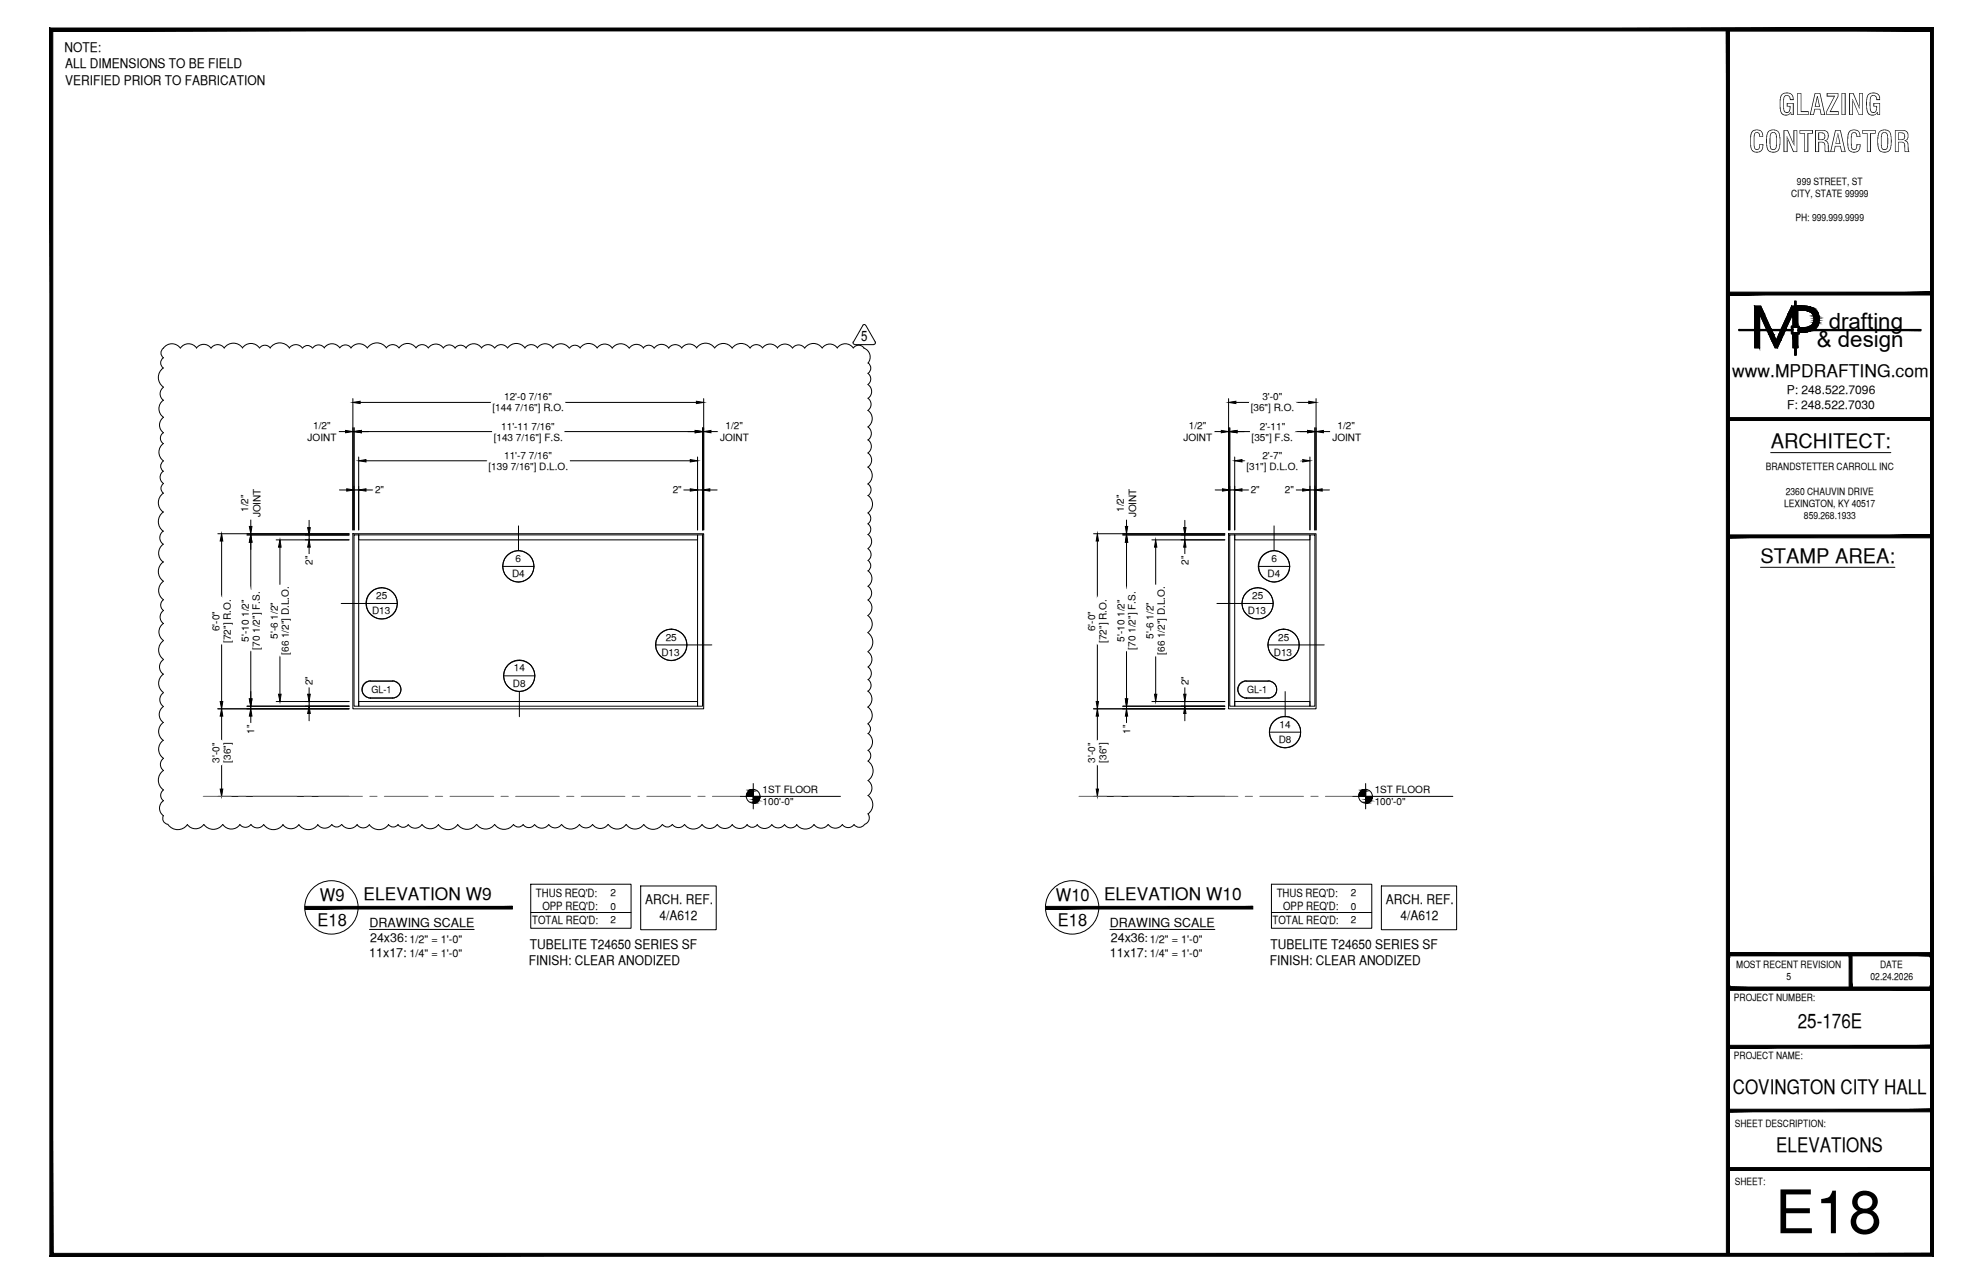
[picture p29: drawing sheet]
<svg xmlns="http://www.w3.org/2000/svg" width="432mm" height="279mm" viewBox="0 0 432 279" stroke-linecap="round" stroke-linejoin="round" font-family="sans-serif">
<defs><g id="words">
<text font-size="13.1" x="386.5" y="268.4">E18</text>
<g font-size="6.3">
<text x="387.2" y="25">GLAZING</text>
<text x="380.8" y="33.1">CONTRACTOR</text>
</g>
<g font-size="4.9">
<text x="398.2" y="71.5">drafting</text>
<text x="395.6" y="75.5">&amp; design</text>
</g>
<g font-size="4.4">
<text x="385.6" y="97.5">ARCHITECT:</text>
<text x="383.3" y="122.5">STAMP AREA:</text>
<text x="391.5" y="223.7">25-176E</text>
<text x="377.3" y="238.1">COVINGTON CITY HALL</text>
<text x="386.8" y="250.7">ELEVATIONS</text>
</g>
<g font-size="3.8">
<text x="377.2" y="82">www.MPDRAFTING.com</text>
<text x="69.7" y="196.2">W9</text>
<text x="79.2" y="195.9">ELEVATION W9</text>
<text x="229.9" y="196.2">W10</text>
<text x="240.4" y="195.9">ELEVATION W10</text>
<text x="69.2" y="201.4">E18</text>
<text x="230.4" y="201.4">E18</text>
</g>
<text font-size="3.1" x="187.5" y="74.3">5</text>
<g font-size="2.9">
<text x="14" y="11.2">NOTE:</text>
<text x="14.2" y="14.8">ALL DIMENSIONS TO BE FIELD</text>
<text x="14.2" y="18.4">VERIFIED PRIOR TO FABRICATION</text>
<text x="140.5" y="196.7">ARCH. REF.</text>
<text x="301.8" y="196.7">ARCH. REF.</text>
<text x="143.6" y="200.3">4/A612</text>
<text x="304.9" y="200.3">4/A612</text>
<text x="115.2" y="210">FINISH: CLEAR ANODIZED</text>
<text x="115.4" y="206.4">TUBELITE T24650 SERIES SF</text>
<text x="276.5" y="210">FINISH: CLEAR ANODIZED</text>
<text x="276.7" y="206.4">TUBELITE T24650 SERIES SF</text>
</g>
<g font-size="2.7">
<text x="80.5" y="201.7">DRAWING SCALE</text>
<text x="241.7" y="201.7">DRAWING SCALE</text>
<text x="80.4" y="208.3">11x17:</text>
<text x="80.6" y="205">24x36:</text>
<text x="241.7" y="208.3">11x17:</text>
<text x="241.9" y="205">24x36:</text>
</g>
<g font-size="2.6">
<text x="389.1" y="85.8">P: 248.522.7096</text>
<text x="389.1" y="89">F: 248.522.7030</text>
</g>
<g font-size="2.5">
<text x="116.7" y="195.2">THUS REQ'D:</text>
<text x="278" y="195.2">THUS REQ'D:</text>
<text x="115.9" y="201">TOTAL REQ'D:</text>
<text x="118.1" y="198.1">OPP REQ'D:</text>
<text x="277.1" y="201">TOTAL REQ'D:</text>
<text x="279.4" y="198.1">OPP REQ'D:</text>
</g>
<g font-size="2.4">
<text x="89.2" y="205.1">1/2&quot; = 1'-0&quot;</text>
<text x="89.2" y="208.3">1/4&quot; = 1'-0&quot;</text>
<text x="250.4" y="205.1">1/2&quot; = 1'-0&quot;</text>
<text x="250.4" y="208.3">1/4&quot; = 1'-0&quot;</text>
</g>
<g font-size="2.2">
<text x="391.3" y="40.2">999 STREET, ST</text>
<text x="390" y="42.9">CITY, STATE 99999</text>
<text x="391" y="48.2">PH: 999.999.9999</text>
<text x="107.3" y="89.5">[144 7/16&quot;] R.O.</text>
<text x="109.8" y="87.1">12'-0 7/16&quot;</text>
<text x="272.4" y="89.5">[36&quot;] R.O.</text>
<text x="274.9" y="87.1">3'-0&quot;</text>
<text x="68.2" y="93.3">1/2&quot;</text>
<text x="107.5" y="95.9">[143 7/16&quot;] F.S.</text>
<text x="109.2" y="93.5">11'-11 7/16&quot;</text>
<text x="158" y="93.3">1/2&quot;</text>
<text x="258.9" y="93.3">1/2&quot;</text>
<text x="272.5" y="95.9">[35&quot;] F.S.</text>
<text x="274.3" y="93.5">2'-11&quot;</text>
<text x="291.3" y="93.3">1/2&quot;</text>
<text x="67" y="96">JOINT</text>
<text x="109.8" y="99.8">11'-7 7/16&quot;</text>
<text x="156.8" y="96">JOINT</text>
<text x="257.7" y="96">JOINT</text>
<text x="274.9" y="99.8">2'-7&quot;</text>
<text x="290.1" y="96">JOINT</text>
<text x="81.7" y="107.4">2&quot;</text>
<text x="106.4" y="102.2">[139 7/16&quot;] D.L.O.</text>
<text x="146.5" y="107.4">2&quot;</text>
<text x="271.4" y="102.2">[31&quot;] D.L.O.</text>
<text x="272.4" y="107.4">2&quot;</text>
<text x="279.8" y="107.4">2&quot;</text>
<text x="384.5" y="102.3">BRANDSTETTER CARROLL INC</text>
<text x="388.9" y="107.6">2360 CHAUVIN DRIVE</text>
<text x="54" y="111.4" transform="rotate(-90 54 111.4)">1/2&quot;</text>
<text x="56.7" y="112.6" transform="rotate(-90 56.7 112.6)">JOINT</text>
<text x="244.7" y="111.4" transform="rotate(-90 244.7 111.4)">1/2&quot;</text>
<text x="247.4" y="112.6" transform="rotate(-90 247.4 112.6)">JOINT</text>
<text x="388.5" y="110.3">LEXINGTON, KY 40517</text>
<text x="392.8" y="113">859.268.1933</text>
<text x="68.1" y="122.9" transform="rotate(-90 68.1 122.9)">2&quot;</text>
<text x="111.5" y="125.6">D4</text>
<text x="112.3" y="122.3">6</text>
<text x="258.8" y="122.9" transform="rotate(-90 258.8 122.9)">2&quot;</text>
<text x="276" y="125.6">D4</text>
<text x="276.9" y="122.3">6</text>
<text x="81.9" y="130.4">25</text>
<text x="272.7" y="130.4">25</text>
<text x="47.8" y="137.4" transform="rotate(-90 47.8 137.4)">6'-0&quot;</text>
<text x="81" y="133.7">D13</text>
<text x="238.5" y="137.4" transform="rotate(-90 238.5 137.4)">6'-0&quot;</text>
<text x="271.7" y="133.7">D13</text>
<text x="50.2" y="139.9" transform="rotate(-90 50.2 139.9)">[72&quot;] R.O.</text>
<text x="54.2" y="139.6" transform="rotate(-90 54.2 139.6)">5'-10 1/2&quot;</text>
<text x="56.6" y="141.4" transform="rotate(-90 56.6 141.4)">[70 1/2&quot;] F.S.</text>
<text x="60.5" y="139" transform="rotate(-90 60.5 139)">5'-6 1/2&quot;</text>
<text x="62.9" y="142.5" transform="rotate(-90 62.9 142.5)">[66 1/2&quot;] D.L.O.</text>
<text x="144" y="142.7">D13</text>
<text x="145" y="139.4">25</text>
<text x="240.9" y="139.9" transform="rotate(-90 240.9 139.9)">[72&quot;] R.O.</text>
<text x="244.9" y="139.6" transform="rotate(-90 244.9 139.6)">5'-10 1/2&quot;</text>
<text x="247.3" y="141.4" transform="rotate(-90 247.3 141.4)">[70 1/2&quot;] F.S.</text>
<text x="251.2" y="139" transform="rotate(-90 251.2 139)">5'-6 1/2&quot;</text>
<text x="253.6" y="142.5" transform="rotate(-90 253.6 142.5)">[66 1/2&quot;] D.L.O.</text>
<text x="277.4" y="142.7">D13</text>
<text x="278.3" y="139.4">25</text>
<text x="68.1" y="149.2" transform="rotate(-90 68.1 149.2)">2&quot;</text>
<text x="111.7" y="149.5">D8</text>
<text x="111.9" y="146.1">14</text>
<text x="258.8" y="149.2" transform="rotate(-90 258.8 149.2)">2&quot;</text>
<text x="80.9" y="150.8">GL-1</text>
<text x="271.6" y="150.8">GL-1</text>
<text x="55.4" y="159.6" transform="rotate(-90 55.4 159.6)">1&quot;</text>
<text x="246.1" y="159.6" transform="rotate(-90 246.1 159.6)">1&quot;</text>
<text x="278.4" y="161.7">D8</text>
<text x="278.6" y="158.4">14</text>
<text x="47.8" y="165.9" transform="rotate(-90 47.8 165.9)">3'-0&quot;</text>
<text x="50.2" y="165.9" transform="rotate(-90 50.2 165.9)">[36&quot;]</text>
<text x="238.5" y="165.9" transform="rotate(-90 238.5 165.9)">3'-0&quot;</text>
<text x="240.9" y="165.9" transform="rotate(-90 240.9 165.9)">[36&quot;]</text>
<text x="166.1" y="172.5">1ST FLOOR</text>
<text x="299.3" y="172.5">1ST FLOOR</text>
<text x="166.1" y="175.2">100'-0&quot;</text>
<text x="299.3" y="175.2">100'-0&quot;</text>
<text x="132.9" y="195.1">2</text>
<text x="132.9" y="198">0</text>
<text x="294.1" y="195.1">2</text>
<text x="294.1" y="198">0</text>
<text x="132.9" y="200.8">2</text>
<text x="294.1" y="200.8">2</text>
<text x="378.1" y="210.6">MOST RECENT REVISION</text>
<text x="389" y="213.3">5</text>
<text x="407.3" y="213.2">02.24.2026</text>
<text x="409.4" y="210.6">DATE</text>
<text x="377.6" y="217.8">PROJECT NUMBER:</text>
<text x="377.6" y="230.4">PROJECT NAME:</text>
<text x="377.8" y="245.2">SHEET DESCRIPTION:</text>
<text x="377.8" y="257.9">SHEET:</text>
</g>
</g></defs>
<!-- layer: COMPONENTS -->
<path d="M77.1 116.4h1v37.3h-1zM78.1 116.4h73.8v1.1h-73.8zM151.9 116.4h1.1v37.3h-1.1zM267.8 116.4h1.1v37.3h-1.1zM268.9 116.4h16.3v1.1h-16.3zM285.2 116.4h1.1v37.3h-1.1zM78.1 152.7h73.8v1h-73.8zM268.9 152.7h16.3v1h-16.3z" fill="none" stroke="#000" stroke-width=".22"/>
<!-- layer: ROUGH OPENING -->
<path d="M76.8 116.1h76.4v38.1h-76.4zM267.5 116.1h19.1v38.1h-19.1z" fill="none" stroke="#000" stroke-width=".22"/>
<!-- layer: DIM -->
<g fill="none" stroke="#000" stroke-width=".22">
<path d="M73.7 93.9h1.5M76.8 93.9h.3M76.8 86.7v28.6M77.1 93.1v22.2M78.1 99.4v15.9M78.4 87.6h28.6M78.7 93.9h28.6M122.8 93.9h28.6M123 87.6h28.6M151.9 99.4v15.9M153 93.9h.2M153 93.1v22.2"/>
<path d="M153.2 86.7v28.6M154.8 93.9h1.6M264.4 93.9h1.5M267.5 86.7v28.6M267.5 93.9h.3M267.8 93.1v22.2M268.9 99.4v15.9M269.1 87.6h3M269.4 93.9h2.9M281.7 93.9h3M282 87.6h3M285.2 99.4v15.9"/>
<path d="M286.3 93.1v22.2M286.3 93.9h.3M286.6 86.7v28.6M288.2 93.9h1.6M47.4 116.1h28.6M48.3 117.7v12.5M53.8 116.4h22.2M54.6 113v1.6M54.6 116.1v.3M54.6 118v10.5M60.1 117.5h15.9M61 119.1v8.2"/>
<path d="M67.3 113.2v1.6M67.3 116.4v1.1M67.3 119.1v1.5M73.9 106.6h1.6M77.1 106.6h1M79.7 106.6h1.6M79.7 100.3h26.4M124 100.3h26.3M148.7 106.6h1.6M151.9 106.6h1.1M154.6 106.6h1.5M238.1 116.1h28.6"/>
<path d="M239 117.7v12.5M244.5 116.4h22.2M245.3 113v1.6M245.3 116.1v.3M245.3 118v10.5M250.8 117.5h15.9M251.7 119.1v8.2M258 113.2v1.6M258 116.4v1.1M258 119.1v1.5M264.6 106.6h1.6M267.8 106.6h1.1"/>
<path d="M270.4 106.6h1.6M270.4 100.3h.7M282.1 106.6h1.6M283 100.3h.7M285.2 106.6h1.1M287.9 106.6h1.6M47.4 154.2h28.6M48.3 140.1v12.6M48.3 155.8v5.5M53.8 153.7h22.2M54.6 141.6v10.5M54.6 153.7v.5"/>
<path d="M54.6 155.8v1.6M60.1 152.7h15.9M61 142.7v8.4M67.3 149.5v1.6M67.3 152.7v1M67.3 155.3v1.5M238.1 154.2h28.6M239 140.1v12.6M239 155.8v5.5M244.5 153.7h22.2M245.3 141.6v10.5M245.3 153.7v.5"/>
<path d="M245.3 155.8v1.6M250.8 152.7h15.9M251.7 142.7v8.4M258 149.5v1.6M258 152.7v1M258 155.3v1.5M47.4 173.3h28.6M48.3 166.2v5.5M238.1 173.3h28.6M239 166.2v5.5"/>
</g>
<g fill="#000" stroke="#000" stroke-width=".22">
<path d="M75.2 93.7l1.6 .2-1.6 .3zM76.8 87.6l1.6-.3v.5zM77.1 93.9l1.6-.2v.5zM151.4 93.7l1.6 .2-1.6 .3zM151.6 87.3l1.6 .3-1.6 .2zM153.2 93.9l1.6-.2v.5zM265.9 93.7l1.6 .2-1.6 .3zM267.5 87.6l1.6-.3v.5zM267.8 93.9l1.6-.2v.5zM284.7 93.7l1.6 .2-1.6 .3zM285 87.3l1.6 .3-1.6 .2zM286.6 93.9l1.6-.2v.5z"/>
<path d="M48.3 116.1l.2 1.6h-.6zM54.6 116.4l.3 1.6h-.6zM54.3 114.6h.6l-.3 1.5zM61 117.5l.2 1.6h-.6zM67 114.8h.6l-.3 1.6zM67.3 117.5l.3 1.6h-.6zM75.5 106.4l1.6 .2-1.6 .3zM78.1 106.6l1.6-.2v.5zM78.1 100.3l1.6-.3v.5zM150.3 106.4l1.6 .2-1.6 .3zM150.3 100l1.6 .3-1.6 .2zM153 106.6l1.6-.2v.5z"/>
<path d="M239 116.1l.2 1.6h-.5zM245.3 116.4l.3 1.6h-.6zM245 114.6h.6l-.3 1.5zM251.7 117.5l.2 1.6h-.5zM257.7 114.8h.6l-.3 1.6zM258 117.5l.3 1.6h-.6zM266.2 106.4l1.6 .2-1.6 .3zM268.9 106.6l1.5-.2v.5zM268.9 100.3l1.5-.3v.5zM283.7 106.4l1.5 .2-1.5 .3zM283.7 100l1.5 .3-1.5 .2zM286.3 106.6l1.6-.2v.5z"/>
<path d="M47.9 152.7h.6l-.2 1.5zM48.3 154.2l.2 1.6h-.6zM54.3 152.1h.6l-.3 1.6zM54.6 154.2l.3 1.6h-.6zM60.6 151.1h.6l-.2 1.6zM67.3 153.7l.3 1.6h-.6zM67 151.1h.6l-.3 1.6zM238.7 152.7h.5l-.2 1.5zM239 154.2l.2 1.6h-.5zM245 152.1h.6l-.3 1.6zM245.3 154.2l.3 1.6h-.6zM251.4 151.1h.5l-.2 1.6z"/>
<path d="M258 153.7l.3 1.6h-.6zM257.7 151.1h.6l-.3 1.6zM47.9 171.7h.6l-.2 1.6zM238.7 171.7h.5l-.2 1.6z"/>
</g>
<g fill="#fff" stroke="#fff" stroke-width=".22">
<path d="M274.6 85.1v2.5l4.9-2.5zM274.6 87.6l4.9-2.5v2.5z"/>
<path d="M272.1 87.6v2.8l9.9-2.8zM272.1 90.4l9.9-2.8v2.8z"/>
<path d="M273.9 91.5v2.4l6.2-2.4zM273.9 93.9l6.2-2.4v2.4z"/>
<path d="M272.3 93.9v2.9l9.4-2.9zM272.3 96.8l9.4-2.9v2.9z"/>
<path d="M289.8 91.4v5.1l6.9-5.1zM289.8 96.5l6.9-5.1v5.1z"/>
<path d="M257.4 91.4v5.1l7-5.1zM257.4 96.5l7-5.1v5.1z"/>
<path d="M279.5 105.4v2.4l2.6-2.4zM279.5 107.8l2.6-2.4v2.4z"/>
<path d="M272 105.4v2.4l2.6-2.4zM272 107.8l2.6-2.4v2.4z"/>
<path d="M274.6 97.9v2.4l4.9-2.4zM274.6 100.3l4.9-2.4v2.4z"/>
<path d="M271.1 100.3v2.8l11.9-2.8zM271.1 103.1l11.9-2.8v2.8z"/>
<path d="M236.5 132.7v4.9h2.5zM236.5 132.7h2.5v4.9z"/>
<path d="M239 130.2v9.9h2.8zM239 130.2h2.8v9.9z"/>
<path d="M242.9 130.2v9.8h2.4zM242.9 130.2h2.4v9.8z"/>
<path d="M245.3 128.5v13.1h2.9zM245.3 128.5h2.9v13.1z"/>
<path d="M242.8 105.9v7.1h5zM242.8 105.9h5v7.1z"/>
<path d="M244.1 157.4v2.4h2.4zM244.1 157.4h2.4v2.4z"/>
<path d="M256.8 120.6v2.6h2.4zM256.8 120.6h2.4v2.6z"/>
<path d="M256.8 146.9v2.6h2.4zM256.8 146.9h2.4v2.6z"/>
<path d="M249.2 130.7v8.6h2.5zM249.2 130.7h2.5v8.6z"/>
<path d="M251.7 127.3v15.4h2.8zM251.7 127.3h2.8v15.4z"/>
<path d="M236.5 161.3v4.9h2.5zM236.5 161.3h2.5v4.9z"/>
<path d="M239 161.3v4.9h2.8zM239 161.3h2.8v4.9z"/>
<path d="M109.6 85.1v2.5l10.9-2.5zM109.6 87.6l10.9-2.5v2.5z"/>
<path d="M107 87.6v2.8l16-2.8zM107 90.4l16-2.8v2.8z"/>
<path d="M109 91.4v2.5l12-2.5zM109 93.9l12-2.5v2.5z"/>
<path d="M107.3 93.9v2.9l15.5-2.9zM107.3 96.8l15.5-2.9v2.9z"/>
<path d="M156.4 91.4v5.1l7-5.1zM156.4 96.5l7-5.1v5.1z"/>
<path d="M66.6 91.4v5.1l7.1-5.1zM66.6 96.5l7.1-5.1v5.1z"/>
<path d="M146.2 105.4v2.4l2.5-2.4zM146.2 107.8l2.5-2.4v2.4z"/>
<path d="M81.3 105.4v2.4l2.6-2.4zM81.3 107.8l2.6-2.4v2.4z"/>
<path d="M109.6 97.8v2.5l10.9-2.5zM109.6 100.3l10.9-2.5v2.5z"/>
<path d="M106.1 100.3v2.8l17.9-2.8zM106.1 103.1l17.9-2.8v2.8z"/>
<path d="M45.8 132.7v4.9h2.5zM45.8 132.7h2.5v4.9z"/>
<path d="M48.3 130.2v9.9h2.8zM48.3 130.2h2.8v9.9z"/>
<path d="M52.1 130.2v9.8h2.5zM52.1 130.2h2.5v9.8z"/>
<path d="M54.6 128.5v13.1h2.9zM54.6 128.5h2.9v13.1z"/>
<path d="M52 105.9v7.1h5.1zM52 105.9h5.1v7.1z"/>
<path d="M53.4 157.4v2.4h2.4zM53.4 157.4h2.4v2.4z"/>
<path d="M66.1 120.6v2.6h2.4zM66.1 120.6h2.4v2.6z"/>
<path d="M66.1 146.9v2.6h2.4zM66.1 146.9h2.4v2.6z"/>
<path d="M58.5 130.7v8.6h2.5zM58.5 130.7h2.5v8.6z"/>
<path d="M61 127.3v15.4h2.8zM61 127.3h2.8v15.4z"/>
<path d="M45.8 161.3v4.9h2.5zM45.8 161.3h2.5v4.9z"/>
<path d="M48.3 161.3v4.9h2.8zM48.3 161.3h2.8v4.9z"/>
</g>
<!-- layer: SYMBOLS -->
<g fill="#000" stroke="#000" stroke-width=".22">
<path d="M163.8 171.8h.2zM164 174.7h.5zM297.1 171.8h.3zM297.4 174.7h.5z"/>
<path d="M163.8 171.8l.2 .1zM163.5 171.9h.5z"/>
<path d="M163.5 171.9l.5 .1zM163.3 172h.7z"/>
<path d="M163.3 172l.7 .1v-.1zM163.3 172l.7 .1h-.9z"/>
<path d="M163.1 172.1l.9 .2v-.2zM162.9 172.3l.2-.2 .9 .2z"/>
<path d="M162.9 172.3l1.1 .2v-.2zM162.9 172.3l1.1 .2h-1.2z"/>
<path d="M162.8 172.5l1.2 .3v-.3zM162.8 172.5l1.2 .3h-1.4z"/>
<path d="M162.6 172.8l1.4 .2v-.2zM162.6 172.8l1.4 .2h-1.4z"/>
<path d="M162.6 173l1.4 .3v-.3zM162.6 173l1.4 .3h-1.4z"/>
<path d="M164 174.8h.3zM164 174.7l.3 .1z"/>
<path d="M164 174.6l.5 .1 .3-.1zM164 174.6l.5 .1h-.5z"/>
<path d="M164 174.4l.8 .2 .2-.2zM164 174.4l.8 .2h-.8z"/>
<path d="M164 174.2l1 .2 .2-.2zM164 174.2l1 .2h-1z"/>
<path d="M164 174l1.2 .2 .1-.2zM164 174l1.2 .2h-1.2z"/>
<path d="M164 173.8l1.3 .2 .1-.2zM164 173.8l1.3 .2h-1.3z"/>
<path d="M164 173.3l1.5 .2v-.2zM164 173.3l1.5 .2h-1.5z"/>
<path d="M164 173.5l1.4 .3 .1-.3zM164 173.5l1.4 .3h-1.4z"/>
<path d="M297.1 171.8l.3 .1zM296.9 171.9h.5z"/>
<path d="M296.9 171.9l.5 .1zM296.6 172h.8z"/>
<path d="M296.6 172l.8 .1v-.1zM296.6 172l.8 .1h-1z"/>
<path d="M296.4 172.1l1 .2v-.2zM296.4 172.1l1 .2h-1.2z"/>
<path d="M296.2 172.3l1.2 .2v-.2zM296.2 172.3l1.2 .2h-1.4z"/>
<path d="M296 172.5l1.4 .3v-.3zM296 172.5l1.4 .3h-1.4z"/>
<path d="M296 172.8l1.4 .2v-.2zM296 172.8l1.4 .2h-1.5z"/>
<path d="M295.9 173l1.5 .3v-.3zM295.9 173l1.5 .3h-1.6z"/>
<path d="M297.4 174.8h.2zM297.4 174.7l.2 .1z"/>
<path d="M297.4 174.6l.5 .1 .2-.1zM297.4 174.6l.5 .1h-.5z"/>
<path d="M297.4 174.4l.7 .2 .2-.2zM297.4 174.4l.7 .2h-.7z"/>
<path d="M297.4 174.2l.9 .2 .2-.2zM297.4 174.2l.9 .2h-.9z"/>
<path d="M297.4 174l1.1 .2 .1-.2zM297.4 174l1.1 .2h-1.1z"/>
<path d="M297.4 173.8l1.2 .2 .2-.2zM297.4 173.8l1.2 .2h-1.2z"/>
<path d="M297.4 173.3l1.4 .2v-.2zM297.4 173.3l1.4 .2h-1.4z"/>
<path d="M297.4 173.5l1.4 .3v-.3zM297.4 173.5l1.4 .3h-1.4z"/>
<path d="M66.4 197.2v.6l45.2-.6zM66.4 197.8l45.2-.6v.6z"/>
<path d="M227.7 197.2v.6l45.1-.6zM227.7 197.8l45.1-.6v.6z"/>
</g>
<g fill="none" stroke="#000" stroke-width=".22">
<path d="M79.8 131.3h6.8M109.5 123.3h6.8M270.4 131.3h6.8M274.1 123.3h6.8M80.7 148.1a1.87 1.87 0 0 0-1.9 1.9 1.87 1.87 0 0 0 1.9 1.9M80.7 148.2h4.8M80.7 151.9h4.8M85.4 148.1a1.87 1.87 0 0 1 1.9 1.9 1.87 1.87 0 0 1-1.9 1.9M109.7 147.1h6.8M142.8 140.3h6.8M271.4 148.1a1.87 1.87 0 0 0-1.9 1.9 1.87 1.87 0 0 0 1.9 1.9h4.8M271.4 148.2h4.8"/>
<path d="M276.1 140.3h6.8M276.1 148.1a1.87 1.87 0 0 1 1.9 1.9 1.87 1.87 0 0 1-1.9 1.9M276.4 159.3h6.8M161.2 173.3h21.8M164 170.5v5.5M294.6 173.3h21.8M297.4 170.5v5.5M115.6 192.4h21.8v9.6h-21.8zM115.6 198.6h21.8M276.9 192.4h21.8v9.6h-21.8zM276.9 198.6h21.8"/>
<circle cx="83.1" cy="131.3" r="3.4"/>
<circle cx="112.9" cy="123.2" r="3.4"/>
<circle cx="273.8" cy="131.3" r="3.4"/>
<circle cx="277.4" cy="123.2" r="3.4"/>
<circle cx="113.1" cy="147" r="3.4"/>
<circle cx="146.1" cy="140.3" r="3.4"/>
<circle cx="279.5" cy="140.3" r="3.4"/>
<circle cx="279.8" cy="159.3" r="3.4"/>
<circle cx="164" cy="173.3" r="1.49"/>
<circle cx="297.3" cy="173.3" r="1.49"/>
<circle cx="72.2" cy="197.5" r="5.8"/>
<circle cx="233.5" cy="197.5" r="5.8"/>
</g>
<!-- layer: GRID LINES -->
<g fill="none" stroke="#6c6c6c" stroke-width=".22">
<path d="M44.3 173.3h6.1M51.9 173.3h1.6M55.1 173.3h9.5M66.2 173.3h1.6M69.4 173.3h9.5M80.5 173.3h1.6M83.7 173.3h9.5M94.8 173.3h1.6M98 173.3h9.5M109.1 173.3h1.6M112.3 173.3h9.5M123.4 173.3h1.6"/>
<path d="M126.6 173.3h9.5M137.7 173.3h1.6M140.8 173.3h9.6M152 173.3h1.5M155.1 173.3h6.1M234.9 173.3h6.1M242.6 173.3h1.6M245.7 173.3h9.6M256.9 173.3h1.5M260 173.3h9.6M271.1 173.3h1.6M274.3 173.3h9.5"/>
<path d="M285.4 173.3h1.6M288.6 173.3h6"/>
</g>
<!-- layer: MEDIUM_2 -->
<path d="M80.5 202.2h22.8M241.7 202.2h22.8" fill="none" stroke="#000" stroke-width=".22"/>
<!-- layer: NOTES -->
<path d="M139.5 192.8h16.5v9.5h-16.5zM300.8 192.8h16.4v9.5h-16.4z" fill="none" stroke="#000" stroke-width=".22"/>
<!-- layer: GLASS TAG -->
<path d="M80.4 151.9h5.4h-5.1h4.8M85.5 148.2h-5.1h5.4M271.1 151.9h5.4h-5.1h4.8M276.2 148.2h-5.1h5.4" fill="none" stroke="#fff" stroke-width=".22"/>
<g fill="#fff" stroke="#fff" stroke-width=".22">
<path d="M270.5 148.5l.6-.3h5.4zM270.5 148.5h6.6l-.6-.3zM270 148.8l.5-.3h6.6zM270 148.8h7.6l-.5-.3zM270 148.8h7.6l-7.9 .6zM269.7 149.4h8.2l-.3-.6zM269.7 149.4h8.2l-8.3 .7zM269.6 150.1h8.4l-.1-.7zM269.6 150.1h8.4l-8.3 .6zM269.7 150.7h8.2l.1-.6zM269.7 150.7h8.2l-7.9 .6zM270 151.3h7.6l.3-.6zM270 151.3h7.6l-7.1 .3zM270.5 151.6h6.6l.5-.3zM270.5 151.6h6.6l-6 .3zM271.1 151.9h5.4l.6-.3z"/>
<path d="M79.8 148.5l.6-.3h5.4zM79.8 148.5h6.6l-.6-.3zM79.3 148.8l.5-.3h6.6zM79.3 148.8h7.6l-.5-.3zM79.3 148.8h7.6l-7.9 .6zM79 149.4h8.2l-.3-.6zM79 149.4h8.2l-8.3 .7zM78.9 150.1h8.4l-.1-.7zM78.9 150.1h8.4l-8.4 .6zM78.9 150.7h8.3l.1-.6zM78.9 150.7h8.3l-7.9 .6zM79.3 151.3h7.6l.3-.6zM79.3 151.3h7.6l-7.1 .3zM79.8 151.6h6.6l.5-.3zM79.8 151.6h6.6l-6 .3zM80.4 151.9h5.4l.6-.3z"/>
</g>
<path d="M79.3 148.8l1.1-.6h5.1a1.84 1.84 0 0 1 1.8 1.9 1.84 1.84 0 0 1-1.8 1.8h-4.8a1.84 1.84 0 0 1-1.7-1.1 1.84 1.84 0 0 1 .3-2zM270 148.8l1.1-.6h5.1a1.84 1.84 0 0 1 1.8 1.9 1.84 1.84 0 0 1-1.8 1.8h-4.8a1.84 1.84 0 0 1-1.7-1.1 1.84 1.84 0 0 1 .3-2z" fill="none" stroke="#000" stroke-width=".22"/>
<!-- layer: DETAIL TAG -->
<path d="M112.9 119.8l.9 .2M277.4 119.8l.9 .2M83.1 127.9l.9 .1M146.2 136.9l-.9 .1M273.9 127.9l.9 .1M279.5 136.9l-.9 .1M113.1 143.7l.9 .1M279.8 156h.9" fill="none" stroke="#fff" stroke-width=".22"/>
<g fill="#fff" stroke="#fff" stroke-width=".22">
<path d="M275.8 126.2l.8 .4 .8 .1zM275.8 126.2l2.5 .4-.9 .1zM275 125.7l.8 .5 2.5 .4zM275 125.7l4.1 .5-.8 .4zM274.5 125l.5 .7 4.1 .5zM274.5 125l5.3 .7-.7 .5zM274.2 124.1l.3 .9 5.3 .7zM274.2 124.1l6.2 .9-.6 .7zM274.1 123.3l.1 .8 6.2 .9zM274.1 123.3l6.6 .8-.3 .9zM274.2 122.4l-.1 .9 6.6 .8zM274.2 122.4l6.7 .9-.2 .8zM274.5 121.5l-.3 .9 6.7 .9zM274.5 121.5l6.2 .9 .2 .9zM275 120.8l-.5 .7 6.2 .9zM275 120.8l5.4 .7 .3 .9zM275 120.8l5.4 .7-4.6-1.2zM275.8 120.3l4 .5 .6 .7zM275.8 120.3l4 .5-3.2-.8zM276.6 120l2.5 .3 .7 .5zM276.6 120l2.5 .3-1.7-.5zM277.4 119.8l.9 .2 .8 .3z"/>
<path d="M278.1 162.3l1.7 .5zM278.1 162.3l2.6 .3-.9 .2zM277.4 161.7l.7 .6 2.6 .3zM277.4 161.7l4.2 .6-.9 .3zM276.9 161l.5 .7 4.2 .6zM276.9 161l5.4 .7-.7 .6zM276.5 160.2l.4 .8 5.4 .7zM276.5 160.2l6.3 .8-.5 .7zM276.4 159.3l.1 .9 6.3 .8zM276.4 159.3l6.7 .9-.3 .8zM276.5 158.4l-.1 .9 6.7 .9zM276.5 158.4l6.7 .9-.1 .9zM276.9 157.6l-.4 .8 6.7 .9zM276.9 157.6l6.2 .8 .1 .9zM277.4 156.9l-.5 .7 6.2 .8zM277.4 156.9l5.4 .7 .3 .8zM277.4 156.9l5.4 .7-4.7-1.2zM278.1 156.4l4.2 .5 .5 .7zM278.1 156.4l4.2 .5-3.3-.9zM279 156l2.6 .4 .7 .5zM279 156l2.6 .4-1.8-.4zM279.8 156h.9l.9 .4z"/>
<path d="M272.2 134.2l.8 .4 .9 .1zM272.2 134.2l2.6 .4-.9 .1zM271.5 133.7l.7 .5 2.6 .4zM271.5 133.7l4.1 .5-.8 .4zM270.9 133l.6 .7 4.1 .5zM270.9 133l5.4 .7-.7 .5zM270.6 132.2l.3 .8 5.4 .7zM270.6 132.2l6.2 .8-.5 .7zM270.4 131.3l.2 .9 6.2 .8zM270.4 131.3l6.7 .9-.3 .8zM270.6 130.4l-.2 .9 6.7 .9zM270.6 130.4l6.6 .9-.1 .9zM270.9 129.6l-.3 .8 6.6 .9zM270.9 129.6l6.2 .8 .1 .9zM271.5 128.9l-.6 .7 6.2 .8zM271.5 128.9l5.3 .7 .3 .8zM271.5 128.9l5.3 .7-4.6-1.3zM272.2 128.3l4.1 .6 .5 .7zM272.2 128.3l4.1 .6-3.3-.9zM273 128l2.6 .3 .7 .6zM273 128l2.6 .3-1.7-.4zM273.9 127.9l1.7 .4z"/>
<path d="M279.5 143.8l1.7-.5-.8 .3zM278.6 143.6l.9 .2 1.7-.5zM278.6 143.6l3.3-.9-.7 .6zM277.8 143.3l.8 .3 3.3-.9zM277.8 143.3l4.6-1.3-.5 .7zM277.1 142.7l.7 .6 4.6-1.3zM277.1 142.7l5.7-1.5-.4 .8zM276.5 142l.6 .7 5.7-1.5zM276.5 142l6.4-1.7-.1 .9zM276.2 141.2l.3 .8 6.4-1.7zM276.2 141.2l6.6-1.8 .1 .9zM276.1 140.3l.1 .9 6.6-1.8zM276.1 140.3l6.3-1.7 .4 .8zM276.2 139.4l-.1 .9 6.3-1.7zM276.2 139.4l5.7-1.5 .5 .7zM276.5 138.6l-.3 .8 5.7-1.5zM276.5 138.6l4.7-1.2 .7 .5zM277.1 137.9l-.6 .7 4.7-1.2zM277.1 137.9l3.3-.9 .8 .4zM277.1 137.9l3.3-.9-2.6 .4zM277.8 137.4l1.7-.5 .9 .1zM277.8 137.4l1.7-.5-.9 .1z"/>
<path d="M111.2 126.2l.8 .4 .9 .1zM111.2 126.2l2.6 .4-.9 .1zM110.5 125.7l.7 .5 2.6 .4zM110.5 125.7l4.1 .5-.8 .4zM109.9 125l.6 .7 4.1 .5zM109.9 125l5.4 .7-.7 .5zM109.6 124.1l.3 .9 5.4 .7zM109.6 124.1l6.2 .9-.5 .7zM109.5 123.3l.1 .8 6.2 .9zM109.5 123.3l6.6 .8-.3 .9zM109.6 122.4l-.1 .9 6.6 .8zM109.6 122.4l6.7 .9-.2 .8zM109.9 121.5l-.3 .9 6.7 .9zM109.9 121.5l6.2 .9 .2 .9zM110.5 120.8l-.6 .7 6.2 .9zM110.5 120.8l5.3 .7 .3 .9zM110.5 120.8l5.3 .7-4.6-1.2zM111.2 120.3l4.1 .5 .5 .7zM111.2 120.3l4.1 .5-3.3-.8zM112 120l2.6 .3 .7 .5zM112 120l2.6 .3-1.7-.5zM112.9 119.8l.9 .2 .8 .3z"/>
<path d="M111.4 150.1l1.7 .4zM111.4 150.1l2.6 .3-.9 .1zM110.7 149.5l.7 .6 2.6 .3zM110.7 149.5l4 .6-.7 .3zM110.1 148.8l.6 .7 4 .6zM110.1 148.8l5.4 .7-.8 .6zM109.8 148l.3 .8 5.4 .7zM109.8 148l6.2 .8-.5 .7zM109.7 147.1l.1 .9 6.2 .8zM109.7 147.1l6.6 .9-.3 .8zM109.8 146.2l-.1 .9 6.6 .9zM109.8 146.2l6.7 .9-.2 .9zM110.1 145.4l-.3 .8 6.7 .9zM110.1 145.4l6.2 .8 .2 .9zM110.7 144.7l-.6 .7 6.2 .8zM110.7 144.7l5.3 .7 .3 .8zM110.7 144.7l5.3 .7-4.6-1.3zM111.4 144.1l4.1 .6 .5 .7zM111.4 144.1l4.1 .6-3.3-.9zM112.2 143.8l2.5 .3 .8 .6zM112.2 143.8l2.5 .3-1.6-.4zM113.1 143.7l1.6 .4z"/>
<path d="M81.5 134.2l.8 .4 .8 .1zM81.5 134.2l2.5 .4-.9 .1zM80.8 133.7l.7 .5 2.5 .4zM80.8 133.7l4 .5-.8 .4zM80.2 133l.6 .7 4 .5zM80.2 133l5.3 .7-.7 .5zM79.9 132.2l.3 .8 5.3 .7zM79.9 132.2l6.2 .8-.6 .7zM79.8 131.3l.1 .9 6.2 .8zM79.8 131.3l6.6 .9-.3 .8zM79.9 130.4l-.1 .9 6.6 .9zM79.9 130.4l6.7 .9-.2 .9zM80.2 129.6l-.3 .8 6.7 .9zM80.2 129.6l6.2 .8 .2 .9zM80.8 128.9l-.6 .7 6.2 .8zM80.8 128.9l5.3 .7 .3 .8zM80.8 128.9l5.3 .7-4.6-1.3zM81.5 128.3l4 .6 .6 .7zM81.5 128.3l4 .6-3.2-.9zM82.3 128l2.5 .3 .7 .6zM82.3 128l2.5 .3-1.7-.4zM83.1 127.9l1.7 .4z"/>
<path d="M146.2 143.8l1.7-.5-.8 .3zM145.3 143.6l.9 .2 1.7-.5zM145.3 143.6l3.3-.9-.7 .6zM144.5 143.3l.8 .3 3.3-.9zM144.5 143.3l4.7-1.3-.6 .7zM143.8 142.7l.7 .6 4.7-1.3zM143.8 142.7l5.7-1.5-.3 .8zM143.3 142l.5 .7 5.7-1.5zM143.3 142l6.3-1.7-.1 .9zM142.9 141.2l.4 .8 6.3-1.7zM142.9 141.2l6.6-1.8 .1 .9zM142.8 140.3l.1 .9 6.6-1.8zM142.8 140.3l6.4-1.7 .3 .8zM142.9 139.4l-.1 .9 6.4-1.7zM142.9 139.4l5.7-1.5 .6 .7zM143.3 138.6l-.4 .8 5.7-1.5zM143.3 138.6l4.6-1.2 .7 .5zM143.8 137.9l-.5 .7 4.6-1.2zM143.8 137.9l3.3-.9 .8 .4zM143.8 137.9l3.3-.9-2.6 .4zM144.5 137.4l1.7-.5 .9 .1zM144.5 137.4l1.7-.5-.9 .1z"/>
</g>
<g fill="none" stroke="#000" stroke-width=".22">
<path d="M112.9 114.4v5.4M277.4 114.4v5.4M74.3 131.3h5.5M265 131.3h5.4M113.1 150.5v5.5M149.6 140.3h5.4M279.8 150.5v5.5M282.9 140.3h5.5"/>
<circle cx="83.2" cy="131.3" r="3.4"/>
<circle cx="112.9" cy="123.2" r="3.4"/>
<circle cx="273.8" cy="131.3" r="3.4"/>
<circle cx="277.5" cy="123.2" r="3.4"/>
<circle cx="113.1" cy="147.1" r="3.4"/>
<circle cx="146.2" cy="140.3" r="3.4"/>
<circle cx="279.5" cy="140.3" r="3.4"/>
<circle cx="279.8" cy="159.4" r="3.4"/>
</g>
<!-- layer: 5TH REVISION -->
<g fill="none" stroke="#000" stroke-width=".22">
<path d="M35.6 77.8a1.37 1.37 0 0 0 0 2.3 2.5 2.5 0 0 0-.1 4.1M35.6 75.8a2.25 2.25 0 0 1 3.7 0M35.6 75.7a1.3 1.3 0 0 0 0 2.2M39.3 75.7a2.13 2.13 0 0 1 3.5 0M42.8 75.8a1.94 1.94 0 0 1 3.1 0M52.8 75.7a2.26 2.26 0 0 1 3.7 0 1.41 1.41 0 0 1 2.3 0 2.57 2.57 0 0 1 4.2 0M52.8 75.7a2.44 2.44 0 0 0-4 0 1.76 1.76 0 0 0-2.8 0M63 75.7a1.79 1.79 0 0 1 2.9 0 1.3 1.3 0 0 1 2.1 0M68.1 75.7a1.56 1.56 0 0 1 2.5 0M70.6 75.7a2.06 2.06 0 0 1 3.4 0 1.49 1.49 0 0 1 2.4 0M76.4 75.7a2.19 2.19 0 0 1 3.6 0M80 75.7a2.51 2.51 0 0 1 4.1 0"/>
<path d="M90.6 75.7a2.25 2.25 0 0 0-3.7 0 1.7 1.7 0 0 0-2.8 0M90.6 75.7a1.62 1.62 0 0 1 2.6 0M93.3 75.7a2 2 0 0 1 3.2 0M96.5 75.7a1.56 1.56 0 0 1 2.6 0M99.1 75.8a1.49 1.49 0 0 1 2.4 0M101.5 75.7a2.06 2.06 0 0 1 3.3 0M104.8 75.7a1.75 1.75 0 0 1 2.9 0M107.7 75.7a1.7 1.7 0 0 1 2.8 0 2.32 2.32 0 0 1 3.8 0M114.3 75.7a1.68 1.68 0 0 1 2.7 0M117 75.7a2.06 2.06 0 0 1 3.4 0M120.3 75.7a2.19 2.19 0 0 1 3.6 0M130 75.7a2.25 2.25 0 0 0-3.7 0 1.42 1.42 0 0 0-2.3 0"/>
<path d="M130 75.7a2 2 0 0 1 3.3 0M133.3 75.8a2.25 2.25 0 0 1 3.7 0M137.1 75.7a1.87 1.87 0 0 1 3 0M140.1 75.7a1.43 1.43 0 0 1 2.3 0M142.5 75.8a1.94 1.94 0 0 1 3.1 0M151.7 75.7a2.38 2.38 0 0 1 3.9 0M151.7 75.7a2 2 0 0 0-3.3 0 1.74 1.74 0 0 0-2.8 0M155.6 75.7a2.32 2.32 0 0 1 3.8 0M159.4 75.8a2.38 2.38 0 0 1 3.9 0M163.4 75.7a1.62 1.62 0 0 1 2.6 0M166 75.7a2 2 0 0 1 3.3 0M169.3 75.7a2 2 0 0 1 3.3 0 1.65 1.65 0 0 1 2.6 0 2.34 2.34 0 0 1 3.9 0 1.99 1.99 0 0 1 3.2 0 2.12 2.12 0 0 1 3.5 0 1.38 1.38 0 0 1 2.3 0 2.07 2.07 0 0 1 .9 3.3 1.37 1.37 0 0 1 0 2.2"/>
<path d="M185.8 74.4a.35 .35 0 0 0 .3 .5M186.1 75h4.2M187.9 70.8a.35 .35 0 0 1 .6 0M187.9 70.8l-2.1 3.7M188.5 70.8l2.1 3.7M190.6 74.4a.35 .35 0 0 1-.3 .5M35.5 94.2a1.43 1.43 0 0 0 0 2.3M35.6 87.1a2.25 2.25 0 0 0 0 3.7M35.6 96.5a2.32 2.32 0 0 0 0 3.8M35.6 84.3a1.75 1.75 0 0 0 0 2.8M35.6 90.8a2.06 2.06 0 0 0 0 3.4M189 81.2a1.49 1.49 0 0 1 0 2.5"/>
<path d="M189 95.7a1.75 1.75 0 0 1 0 2.9M189 92.9a1.75 1.75 0 0 1 0 2.9M189 89.3a2.19 2.19 0 0 1 0 3.6M189 98.6a1.87 1.87 0 0 1 0 3M189 83.7a1.77 1.77 0 0 1 0 3 1.62 1.62 0 0 1 0 2.6M35.5 115.6a1.75 1.75 0 0 0 0 2.8 2.38 2.38 0 0 0 .1 3.9M35.5 107.3a2.51 2.51 0 0 0 0 4.1M35.6 102.5a1.62 1.62 0 0 0 0 2.7M35.6 100.3a1.37 1.37 0 0 0 0 2.3M35.6 111.4a2.57 2.57 0 0 0 0 4.2M35.6 105.2a1.3 1.3 0 0 0 0 2.1M189 101.6a2.25 2.25 0 0 1 0 3.7"/>
<path d="M189 111.6a1.44 1.44 0 0 1 0 2.4 1.43 1.43 0 0 1 0 2.3M189 116.3a1.93 1.93 0 0 1 0 3.1 1.56 1.56 0 0 1 0 2.6M189 107.8a2.32 2.32 0 0 1 0 3.8M189 105.3a1.56 1.56 0 0 1 0 2.6M35.6 135.7a2.25 2.25 0 0 0 0 3.7M35.6 122.3a2.57 2.57 0 0 0 0 4.2M35.6 126.5a2.44 2.44 0 0 0 0 4 1.44 1.44 0 0 0 0 2.3 1.75 1.75 0 0 0 0 2.9M35.6 139.4a2.51 2.51 0 0 0 0 4.1M189 133.9a2.25 2.25 0 0 1 0 3.7M189 124.2a2.1 2.1 0 0 1 0 3.4 1.78 1.78 0 0 1 0 2.9 2.06 2.06 0 0 1 0 3.4M189 137.7a2.51 2.51 0 0 1 0 4.1M189 122a1.37 1.37 0 0 1 0 2.2"/>
<path d="M35.6 157.2a2.38 2.38 0 0 0 0 3.9M35.6 143.5a1.94 1.94 0 0 0 0 3.2M35.6 150.8a1.81 1.81 0 0 0 0 2.9M35.6 153.7a2.13 2.13 0 0 0 0 3.5M35.6 146.7a2.44 2.44 0 0 0 0 4M189 150.4a2.13 2.13 0 0 1 0 3.5M189 157.5a1.3 1.3 0 0 1 0 2.2M189 153.9a2.19 2.19 0 0 1 0 3.6M189 147.9a1.56 1.56 0 0 1 0 2.5M189 141.8a2.04 2.04 0 0 1 0 3.3 1.68 1.68 0 0 1 0 2.8M189 159.6a2.25 2.25 0 0 1 0 3.7M35.6 161.1a2.38 2.38 0 0 0 0 3.9"/>
<path d="M35.6 177.5a1.3 1.3 0 0 0 1 1.9M35.6 174.2a2 2 0 0 0 0 3.3M35.6 171.9a1.43 1.43 0 0 0 0 2.3M35.6 165a1.62 1.62 0 0 0 0 2.7 2.54 2.54 0 0 0 0 4.2M36.6 179.4a2.57 2.57 0 0 0 4.2 0M40.8 179.4a2.19 2.19 0 0 0 3.6 0M44.4 179.4a2.51 2.51 0 0 0 4.1 0M48.5 179.4a2.25 2.25 0 0 0 3.7 0M52.2 179.4a1.49 1.49 0 0 0 2.5 0M54.7 179.4a1.68 1.68 0 0 0 2.7 0 2.58 2.58 0 0 0 4.2 0 2.09 2.09 0 0 0 3.5 0M65.1 179.5a2.51 2.51 0 0 0 4.1 0M74.4 179.4a1.31 1.31 0 0 1-2.2 0 1.87 1.87 0 0 1-3 0"/>
<path d="M74.4 179.4a2.06 2.06 0 0 0 3.4 0M77.8 179.5a1.62 1.62 0 0 0 2.6 0M80.4 179.4a2.57 2.57 0 0 0 4.2 0M84.6 179.4a1.3 1.3 0 0 0 2.1 0M99.6 179.4a2.51 2.51 0 0 0 4.1 0M99.7 179.4a2.53 2.53 0 0 1-4.2 0 2.24 2.24 0 0 1-3.6 0 1.81 1.81 0 0 1-3 0 1.37 1.37 0 0 1-2.2 0M103.8 179.4a2.38 2.38 0 0 0 3.9 0 2.5 2.5 0 0 0 4.1 0M111.8 179.4a1.3 1.3 0 0 0 2.1 0 1.46 1.46 0 0 0 2.5 0M116.4 179.4a1.87 1.87 0 0 0 3.1 0 1.68 1.68 0 0 0 2.8 0M122.3 179.4a2.38 2.38 0 0 0 3.9 0M126.2 179.4a1.75 1.75 0 0 0 2.8 0M129 179.4a2.06 2.06 0 0 0 3.4 0"/>
<path d="M132.4 179.4a2.38 2.38 0 0 0 3.9 0M136.4 179.4a2.32 2.32 0 0 0 3.8 0M140.2 179.4a2.44 2.44 0 0 0 4 0M144.3 179.4a1.3 1.3 0 0 0 2.1 0M146.4 179.4a1.62 1.62 0 0 0 2.7 0M149.1 179.4a2.32 2.32 0 0 0 3.8 0M152.9 179.4a2 2 0 0 0 3.3 0 2.02 2.02 0 0 0 3.3 0 1.96 1.96 0 0 0 3.2 0M170.8 179.4a1.71 1.71 0 0 1-2.7 .1 1.89 1.89 0 0 1-3.2-.1 1.37 1.37 0 0 1-2.2 0M170.9 179.5a1.62 1.62 0 0 0 2.6 0M180.3 179.4a1.87 1.87 0 0 1-3 0 2.32 2.32 0 0 1-3.8 0M180.4 179.4a1.87 1.87 0 0 0 3 0M183.4 179.4a1.56 1.56 0 0 0 2.6 0 1.37 1.37 0 0 0 2.2 0"/>
<path d="M189 163.3a1.43 1.43 0 0 1 0 2.3M189 165.6a2.57 2.57 0 0 1 0 4.2 1.98 1.98 0 0 1 0 3.3 2.4 2.4 0 0 1 0 4 1.49 1.49 0 0 1-.8 2.3"/>
</g>
<!-- layer: TITLE BLOCK -->
<g fill="#000" stroke="#000" stroke-width=".22">
<path d="M393.1 71.3h2.4zM394.3 68h1.6z"/>
<path d="M376.3 6.5v.2h44.1zM376.3 6.5h44.3l-.2 .2z"/>
<path d="M375.9 6.4l.7 266.6v-266.6zM375.9 6.4l.7 266.6h-.7z"/>
<path d="M420.6 6.5l-.2 .2 .2 234.9zM420.4 6.7l.2 234.9h-.2z"/>
<path d="M421 6.1l-.6 .6 .6 266.7zM420.4 6.7l.6 266.7-.6-.7zM10.9 273.4h410.1l-.6-.7zM10.9 273.4l.6-.7h408.9zM10.9 6.1v267.3l.6-.7zM10.9 6.1l.6 .6v266zM10.9 6.1l.6 .6 409.5-.6zM11.5 6.7l409.5-.6-.6 .6z"/>
<path d="M382.1 68.3h1.1zM382.1 68.3h1.1z"/>
<path d="M382.1 68.3l1.1 3.3v-3.3zM382.1 68.3l1.1 3.3h-1.1z"/>
<path d="M382.1 72.1l1.1 3.6v-3.6zM382.1 72.1l1.1 3.6h-1.1z"/>
<path d="M382.1 66.6l2.1 1.7-.8-1.7zM382.1 66.6l2.1 1.7h-2.1z"/>
<path d="M383.2 68.3h1zM383.2 68.3h1z"/>
<path d="M383.2 68.3l2.4 3.3-1.4-3.3zM383.2 68.3l2.4 3.3h-1z"/>
<path d="M384.9 72.1l1.3 .7-.3-.7zM384.9 72.1l1.3 .7h-1z"/>
<path d="M385.2 72.8l1.6 1.2-.6-1.2zM385.2 72.8l1.6 1.2h-1z"/>
<path d="M385.8 74l1.2 1.7 .8-1.7zM385.8 74l1.2 1.7h-.5z"/>
<path d="M387.3 72.8l.5 1.2 .6-1.2zM387.3 72.8l.5 1.2h-1z"/>
<path d="M387.7 72.1l.7 .7 .3-.7zM387.7 72.1l.7 .7h-1.1z"/>
<path d="M389.4 68.3l-.5 3.3 1.5-3.3zM389.4 68.3l-.5 3.3h-1z"/>
<path d="M390.1 71.2l.3 .5v-.5zM390.1 71.2l.3 .5h-.3z"/>
<path d="M378.7 71.7l11.7 .2v-.2zM378.7 71.7l11.7 .2h-11.7z"/>
<path d="M390.1 71.9l.3 .5v-.5zM390.1 71.9l.3 .5h-.3z"/>
<path d="M390.1 66.6l.6 1.7v-1.7zM390.1 66.6l.6 1.7h-1.3z"/>
<path d="M390.4 68.3l.3 2.6v-2.6zM390.4 68.3l.3 2.6h-.3z"/>
<path d="M390.4 72.8l.3 2.9v-2.9zM390.4 72.8l.3 2.9h-.3z"/>
<path d="M390.8 65.5l.3 5.5v-5.5zM390.8 65.5l.3 5.5h-.3z"/>
<path d="M390.8 72.6l.3 4.7v-4.7zM390.8 72.6l.3 4.7h-.3z"/>
<path d="M391.2 67.6l.3 3.3v-3.3zM391.2 67.6l.3 3.3h-.3z"/>
<path d="M391.2 72.8l.3 2.9v-2.9zM391.2 72.8l.3 2.9h-.3z"/>
<path d="M390.1 71l1.7 .2v-.2zM390.1 71l1.7 .2h-1.7z"/>
<path d="M391.5 71.2l.3 .5v-.5zM391.5 71.2l.3 .5h-.3z"/>
<path d="M391.5 71.9l.3 .5v-.5zM391.5 71.9l.3 .5h-.3z"/>
<path d="M390.1 72.4l1.7 .2v-.2zM390.1 72.4l1.7 .2h-1.7z"/>
<path d="M391.2 66.6l2.4 .1zM391.2 66.6l2.4 .1z"/>
<path d="M391.2 66.7l3.1 .2-.7-.2zM391.2 66.7l3.1 .2h-3.1z"/>
<path d="M391.9 72.2h1.7zM391.9 72.2l1.2 .1z"/>
<path d="M391.9 72.1l1.7 .1 .6-.1zM391.9 72.1l1.7 .1h-1.7z"/>
<path d="M391.2 66.9l3.8 .2-.7-.2zM391.2 66.9l3.8 .2h-3.8z"/>
<path d="M391.2 67.1l4.2 .3-.4-.3zM391.2 67.1l4.2 .3h-4.2z"/>
<path d="M391.2 67.4l4.3 .2-.1-.2zM391.2 67.4l4.3 .2h-4.3z"/>
<path d="M392.9 67.6h2.6zM392.9 67.6h2.6z"/>
<path d="M393.3 67.6l2.3 .1-.1-.1zM393.3 67.6l2.3 .1zM393.6 67.7h2zM393.6 67.7h2z"/>
<path d="M393.4 71.2l2.1 .1zM393.1 71.3h2.4zM393.1 71.3h2.4z"/>
<path d="M391.9 71.3l3.3 .3 .3-.3zM391.9 71.3l3.3 .3h-3.3z"/>
<path d="M393.6 67.7l2.1 .1-.1-.1zM393.6 67.7l2.1 .1z"/>
<path d="M393.8 71.2h1.8zM393.4 71.2h2.1z"/>
<path d="M394 67.8l1.9 .2-.2-.2zM394 67.8l1.9 .2h-1.6zM394.3 68h1.6z"/>
<path d="M394.1 71.1l1.5 .1 .1-.1zM393.8 71.2l.3-.1 1.5 .1z"/>
<path d="M394.2 70.9l1.5 .2 .1-.2zM394.2 70.9l1.5 .2h-1.6z"/>
<path d="M394.4 68l1.5 .2v-.2zM394.4 68l1.5 .2h-1.3z"/>
<path d="M394.4 70.9h1.5zM394.2 70.9h1.6z"/>
<path d="M394.6 68.2l1.4 .1-.1-.1zM394.6 68.2l1.4 .1h-1.3z"/>
<path d="M394.6 70.7l1.3 .2v-.2zM394.6 70.7l1.3 .2h-1.5z"/>
<path d="M394.7 68.3l1.3 .2v-.2zM394.7 68.3l1.3 .2h-1.2z"/>
<path d="M394.8 68.5l1.2 .2v-.2zM394.8 68.5l1.2 .2h-1.1zM394.9 68.7h1.1zM394.9 68.7h1.1z"/>
<path d="M394.8 70.4l1.2 .1v-.1zM394.8 70.4l1.2 .1h-1.3z"/>
<path d="M394.7 70.5l1.2 .2 .1-.2zM394.7 70.5l1.2 .2h-1.3z"/>
<path d="M394.9 68.7l1.2 .3-.1-.3zM394.9 68.7l1.2 .3h-1.1z"/>
<path d="M394.9 70.2l1.1 .2v-.2zM394.9 70.2l1.1 .2h-1.2z"/>
<path d="M395 69l1.1 .2v-.2zM395 69l1.1 .2h-1.1z"/>
<path d="M395 69.2l1.1 .2v-.2zM395 69.2l1.1 .2h-1.1z"/>
<path d="M395 69.4l1.1 .3v-.3zM395 69.4l1.1 .3h-1.1z"/>
<path d="M395 69.7l1.1 .1v-.1zM395 69.7l1.1 .1h-1.1z"/>
<path d="M395 69.8l1 .4 .1-.4zM395 69.8l1 .4h-1.1zM394.9 70.2h1.1zM394.9 70.2h1.1z"/>
<path d="M391.5 71.7l26.8 .2v-.2zM391.5 71.7l26.8 .2h-26.8z"/>
<path d="M376.3 64.2h44.3v-.6zM376.3 63.6h44.3l-44.3 .6z"/>
<path d="M376.3 91.5h44.3v-.6zM376.3 90.9h44.3l-44.3 .6z"/>
<path d="M376.3 117h44.3v-.6zM376.3 116.4h44.3l-44.3 .6z"/>
<path d="M376.3 215.1v.4l.3-.7zM376.6 214.8l44 .7h-44.3zM376.6 214.8l44 .7-.2-.7zM420.4 214.8l.2 .3v.4z"/>
<path d="M376.3 215.1v.4l.3-.7zM376.6 214.8l44 .7h-44.3zM376.6 214.8l44 .7-.2-.7zM420.4 214.8l.2 .3v.4z"/>
<path d="M376.6 208l-.3 7.1 .3-.3zM376.3 207.7l.3 .3-.3 7.1z"/>
<path d="M376.6 208l-.3 7.1 .3-.3zM376.3 207.7l.3 .3-.3 7.1z"/>
<path d="M402.7 207.6l.6 7.5v-7.5zM402.7 207.6l.6 7.5h-.6z"/>
<path d="M420.4 208v6.8l.2-7.1zM420.6 207.7v7.4l-.2-.3z"/>
<path d="M420.4 208v6.8l.2-7.1zM420.6 207.7v7.4l-.2-.3z"/>
<path d="M420.6 207.3l-.2 .7 .2-.3zM376.3 207.3h44.3l-.2 .7zM376.3 207.3l.3 .7h43.8zM376.3 207.3l.3 .7-.3-.3z"/>
<path d="M420.6 207.3l-.2 .7 .2-.3zM376.3 207.3h44.3l-.2 .7zM376.3 207.3l.3 .7h43.8zM376.3 207.3l.3 .7-.3-.3z"/>
<path d="M376.3 215.3h44.3v-.3zM376.3 215h44.3l-44.3 .3z"/>
<path d="M376.3 228.1h44.3v-.6zM376.3 227.5h44.3l-44.3 .6z"/>
<path d="M376.2 254.1v.6l44.5-.6zM376.2 254.7l44.5-.6v.6z"/>
<path d="M376.2 241.4v.5l44.5-.5zM376.2 241.9l44.5-.5v.5z"/>
<path d="M376.3 6.5v235.1h.3zM376.3 6.5h.3v235.1z"/>
</g>
<g fill="none" stroke="#000" stroke-width=".22">
<path d="M376.3 63.9h44.3M378.7 71.7h11.4v-.7h.7v-5.5h.3v5.5h.7v.7h26.5v.2h-26.5v.7h-.7v4.7h-.3v-4.7h-.7v-.7h-11.4zM382.1 72.1h1.1v3.6h-1.1zM382.1 66.6h1.3l2.2 5h-1l-1.4-3.3v3.3h-1.1zM384.9 72.1h1l.9 1.9 .9-1.9h1l-1.7 3.6h-.5zM390.1 66.6h.6v4.3h-.3v-2.6l-1.5 3.3h-1zM390.4 71.2h1.1v1.2h-1.1zM390.4 72.8h.3v2.9h-.3zM391.2 72.8h.3v2.9h-.3zM392.8 67.6l.8 .1 .7 .3M393.1 71.3h-1.2v.3h3.3M394.2 72.1h-2.3v.2h1.2"/>
<path d="M394.2 72l-1.1 .2M394.3 70.8l-1.3 .4M394.3 68l.6 .9M394.9 69.9l-.6 .9M395 68.9v1M395 67.1l.6 .5 .4 1.1M395 67.1l-1.2-.4-2.6-.1v4.3h.3v-3.3h1.4M396 70.1l-.3 .8-.5 .7M396.1 68.7v1.4M385.6 98.5h26.1M383.3 123.4h29.3"/>
</g>
<use href="#words"/>
</svg>
